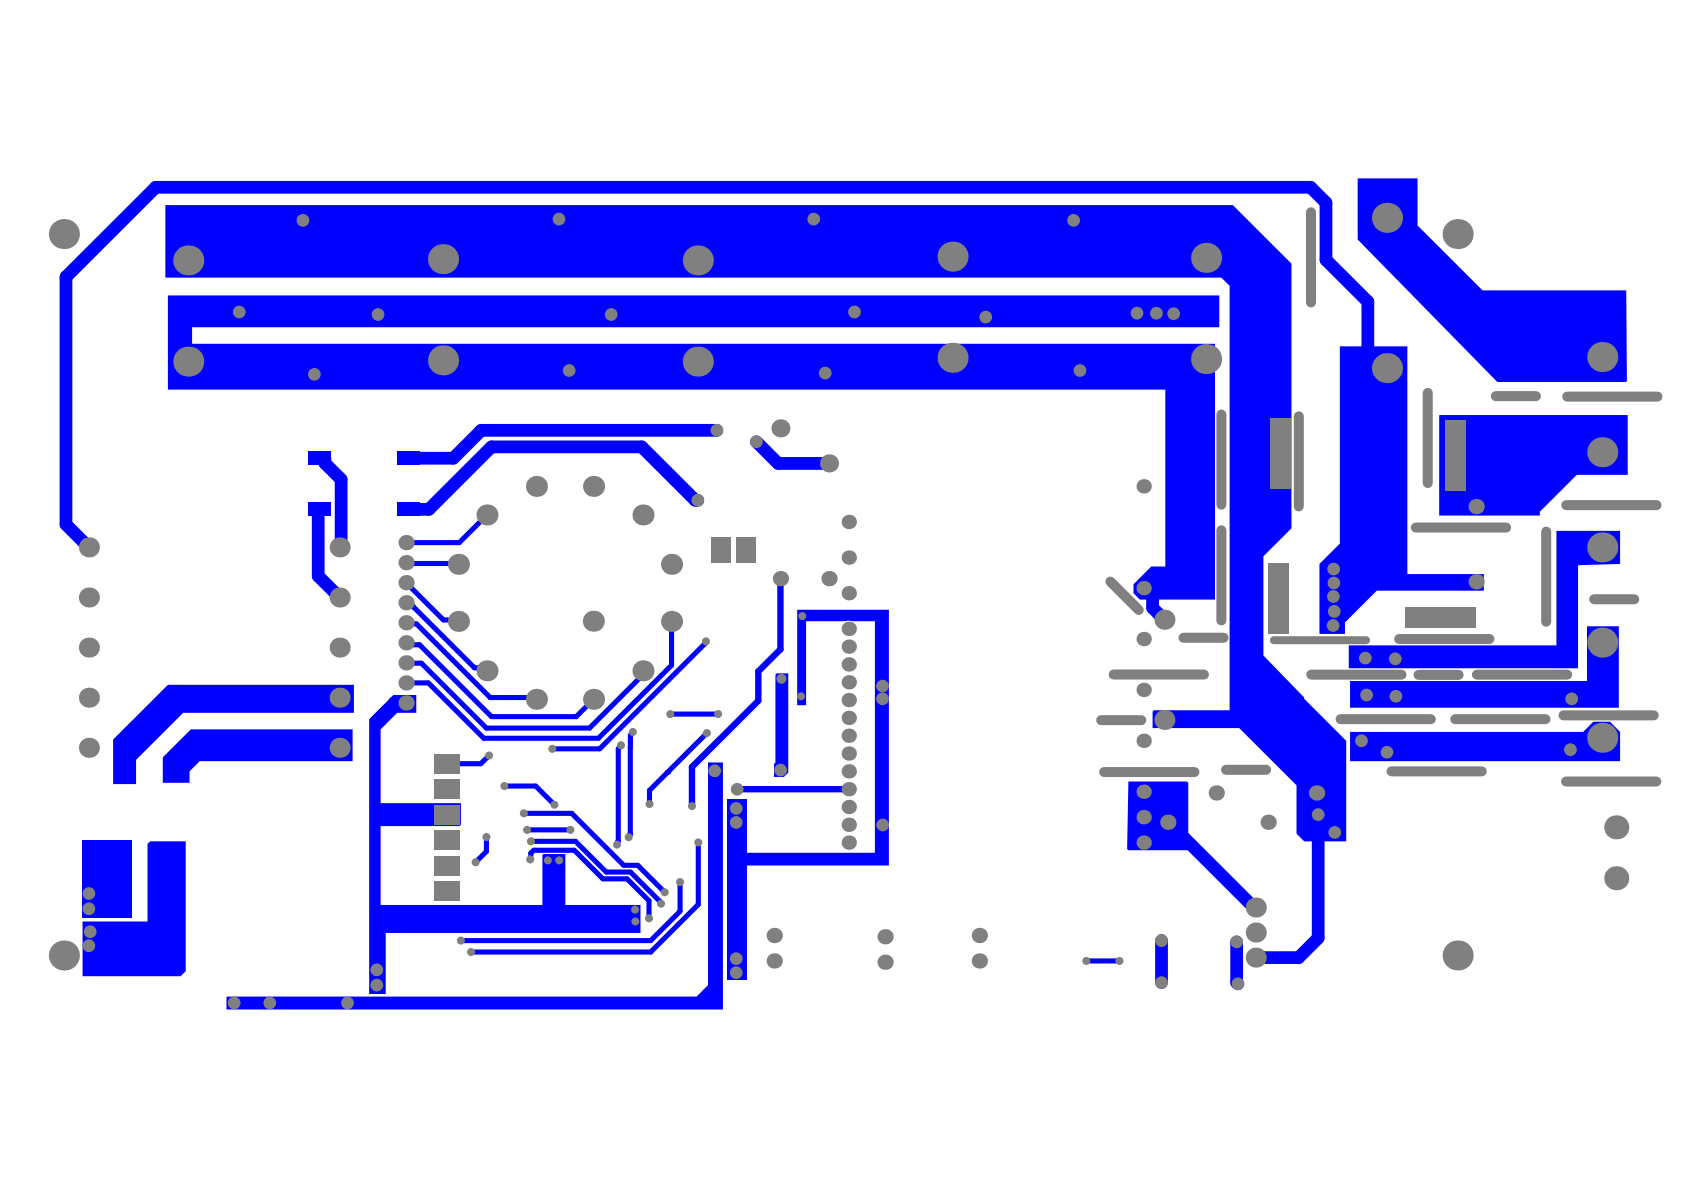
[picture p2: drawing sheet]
<svg xmlns="http://www.w3.org/2000/svg" width="297mm" height="210mm" viewBox="0 0 297 210" stroke-linecap="round" stroke-linejoin="round" font-family="sans-serif">
<g fill="#00f">
<path d="M236.3 61.1h11.9v40.2h13.5v2.9h-18.8l-5.7 5.6v2h-4.5v-12.3l3.6-3.6z"/>
<path d="M29.6 52.1h185.5v5.6h-181.2v2.9h180.4v45.2h-13.2l-1.2-1.2v-1.5l3.2-3.2h2.5v-31.2h-176z"/>
<path d="M29.2 36.2h188.3l10.3 10.3v46.7l-4.9 4.9v17.5l7.1 7.4v.3l7.5 7.4v17.7h-7.5l-1.3-1.3v-8.6l-10.1-10.1h-15.3v-2.9l.2-.2h13.4v-74.9l-1.5-1.4h-186.2z"/>
<path d="M253.9 73.2h33.2v10.6h-9l-6.5 6.5v.6h-17.7z"/>
<path d="M237.9 113.8h36.6v-20.2h11.3v5.9l-7.4 .2v18.2h-40.5z"/>
<path d="M238.1 120.1h41.8v-9.6h5.6v14.3h-47.4z"/>
<path d="M14.6 148.2h8.7v13.7h-8.7z"/>
<path d="M26 148.9l.5-.5h6.3v22.9l-.9 .9h-17.3v-9.7h11.4z"/>
<path d="M40 175.8h82.9l2-2v-39.3h2.6v43.6h-87.5z"/>
<path d="M239.5 31.5h10.5v8.3l11.5 11.4h25.4l.1 16-.2 .2h-22.7l-24.6-25.1z"/>
<path d="M65.1 126.9l4.3-4.3h4v3.1h-3.3l-3 3v13h14.2v3.8l-.2 .2h-14v13.9h28.6v-8.8l.1-.2h3.9v9h13.3v5h-45v10.7h-2.9z"/>
<path d="M238.1 129.1h41.2l1.7-1.8h3l1.8 1.8v5.2h-47.7z"/>
<path d="M128.3 141h3.3v31.9h-3.3z"/>
<path d="M140.6 107.6h16.2v45.1h-25.6v-1.8l.4-.5h22.7v-40.8l-4.4-.1-7.7 .1v14.8h-1.6z"/>
<path d="M199 137.9h10.4l.2 .2v11.9h-10.6l-.2-.3z"/>
<path d="M136.8 119l.2-.2h2v17.5l-.7 .7h-1.8v-2.2l.3-.3z"/>
<path d="M28.7 133.6l5-4.9h28.5v5.6h-27l-1.8 1.8v2h-4.7zM58.6 131.9a1.31 1.31 0 0 0 2.6 0 1.31 1.31 0 0 0-2.6 0z"/>
<path d="M20 130.4l9.6-9.6h32.8v4.9h-30.1l-8.3 8.3v4.3h-4zM58.6 123.1a1.31 1.31 0 0 0 2.6 0 1.31 1.31 0 0 0-2.6 0z"/>
</g>
<g fill="none" stroke="#00f" stroke-width=".9">
<path d="M124.5 113.1l-.1 .4-18.6 18.6h-8.4M86.3 133.3l-1.5 1.4h-6M86.3 133.3h.1M89 138.6h5.5l3.3 3.4M109.1 132.1v16.3l-.3 .6M111.2 129.7v2.1M114.6 139.4v2.4M118.2 126h8.5M118.2 126h.1M124.7 129.3l-6.9 6.9M126.7 125.9v.1M85.8 147.7v2.5l-2 2"/>
<path d="M85.8 147.6v.1M93 146.4h7.6M93.5 151.6l.1-.1v-1l.6-.5h7.1l5 5h4.3l3.9 3.9v3.1M93.7 148.4h7.8l5.4 5.4M100.8 143.5l9.2 9.1M111.1 147.3l-.2 .4M112.5 152.6l4.7 4.8M116.3 159l.3 .4M120 155.6v5.1M123.2 148.6v10.9l-8.4 8.4h-31.7"/>
</g>
<path d="M86.7 78.8h26.5l9.4 9.4h.5M241.3 65.2v-12l-7.4-7.4v-10l-2.7-2.8h-203.7l-15.9 15.8v43.7M203.3 105.3v1.9l2.1 2.1" fill="none" stroke="#00f" stroke-width="2.2"/>
<path d="M118.4 109.1l.1 .1M137.7 102.1v12.4l-3.9 3.9v5.2" fill="none" stroke="#00f" stroke-width="1.1"/>
<circle cx="117.8" cy="136.2" r=".45" fill="#00f"/>
<path d="M133.8 123.6l-11.7 11.7v6.9M78.8 143.7l-.7 .7" fill="none" stroke="#00f" stroke-width="1.1"/>
<path d="M85.9 90.8l-4.9 4.9M109.6 131.5l-.5 .6M111.2 131.8l-.1 15.5M111.6 129.1l-.4 .6M117.8 136.2l-3.2 3.2M92.4 143.5h8.4M111.2 147l-.1 .1M116.3 158.9v.1M119.9 155.5l.1 .1M120 160.7l-5.2 5.2h-33.5M191.6 169.5h5.9" fill="none" stroke="#00f" stroke-width=".9"/>
<path d="M69.6 123.9l2 .1M201.7 148.6l.1 .1" fill="none" stroke="#00f" stroke-width="2.2"/>
<circle cx="85.9" cy="90.8" r=".45" fill="#00f"/>
<path d="M71.6 95.7h9.4M71.6 99.2l.2 .2h8.9l.2 .1M71.6 116.9l2.7 .1 11.5 11.4h18.2l9.4-9.4v-.7M71.6 113.4l.4 .3h2l12.7 12.7h14.9l3.1-3M71.6 102.8l6.6 6.5h2.4l.3 .3M71.6 106.3h.5l.8 .7 10.8 10.8h1.7l.5 .5M71.6 109.9l.2 .1h1.7l13 13h7.8l.3 .4M118.5 109.6v7.7l-12.9 12.9h-20.3l-9.7-9.7h-4" fill="none" stroke="#00f" stroke-width=".9"/>
<path d="M86.7 78.8l-11 11M126.5 75.9h-41.6l-4.9 4.9M133.4 77.9l3.8 3.8h9M11.6 92.5l4.1 4.1" fill="none" stroke="#00f" stroke-width="2.2"/>
<g fill="#00f">
<circle cx="59.9" cy="131.9" r="1.12"/>
<circle cx="59.9" cy="123.1" r="1.12"/>
</g>
<path d="M56.4 89.8l-.3 .1v11.7l3.8 3.8M56.4 80.8l.9 .1v.8l2.9 2.9v11.3l-.3 .3v.4M72 89.8h3.7M72 80.8h8M201.7 103.7l1.6 1.6M206 145l15.2 15.1h.3l-.2-.2M232.5 143.7v21.8l-3.4 3.4h-7.6M204.9 165.9v7.4M218.1 166.1v7.2l.3 .2" fill="none" stroke="#00f" stroke-width="2.2"/>
<path d="M130 139.2h19.7M130 139.2h.1M149.7 139.2h.1" fill="none" stroke="#00f" stroke-width="1.1"/>
<path d="M141.3 122.7v.1M106.9 153.8h4.3" fill="none" stroke="#00f" stroke-width=".9"/>
<circle cx="117.2" cy="157.4" r=".45" fill="#00f"/>
<path d="M110 152.6h2.5M111.2 153.8l5.1 5.1" fill="none" stroke="#00f" stroke-width=".9"/>
<g fill="#808080">
<circle cx="116.6" cy="159.4" r=".71"/>
<circle cx="114.5" cy="162" r=".71"/>
<circle cx="117.2" cy="157.4" r=".71"/>
<circle cx="112" cy="160.5" r=".71"/>
<circle cx="112.1" cy="162.5" r=".71"/>
<circle cx="81.3" cy="165.9" r=".71"/>
<circle cx="83.1" cy="167.9" r=".71"/>
<circle cx="120" cy="155.6" r=".71"/>
<circle cx="83.9" cy="152.1" r=".71"/>
<circle cx="93" cy="146.4" r=".71"/>
<circle cx="100.6" cy="146.4" r=".71"/>
<circle cx="93.7" cy="148.4" r=".71"/>
<circle cx="93.5" cy="151.6" r=".71"/>
<circle cx="96.6" cy="151.8" r=".71"/>
<circle cx="85.8" cy="147.6" r=".71"/>
<circle cx="86.3" cy="133.3" r=".71"/>
<circle cx="97.8" cy="142" r=".71"/>
<circle cx="89" cy="138.6" r=".71"/>
<circle cx="92.4" cy="143.5" r=".71"/>
<circle cx="98.6" cy="151.8" r=".71"/>
<circle cx="124.7" cy="129.3" r=".71"/>
<circle cx="126.7" cy="125.9" r=".71"/>
<circle cx="118.2" cy="126" r=".71"/>
<circle cx="111.6" cy="129.1" r=".71"/>
<circle cx="110.9" cy="147.7" r=".71"/>
<circle cx="108.8" cy="149" r=".71"/>
<circle cx="109.5" cy="131.5" r=".71"/>
<circle cx="114.6" cy="141.8" r=".71"/>
<circle cx="124.5" cy="113.1" r=".71"/>
<circle cx="97.4" cy="132.1" r=".71"/>
<circle cx="137.8" cy="119.7" r=".88"/>
<circle cx="41.3" cy="176.9" r="1.12"/>
<circle cx="137.7" cy="135.8" r="1.12"/>
<circle cx="141.3" cy="122.8" r=".71"/>
<circle cx="235.2" cy="110.3" r="1.12"/>
<circle cx="235.3" cy="107.8" r="1.12"/>
<circle cx="235.2" cy="105.2" r="1.12"/>
<circle cx="235.3" cy="102.8" r="1.12"/>
<circle cx="235.2" cy="100.4" r="1.12"/>
<circle cx="61.3" cy="176.9" r="1.12"/>
<circle cx="47.6" cy="176.9" r="1.12"/>
<circle cx="122.1" cy="142.2" r=".71"/>
<circle cx="129.9" cy="171.6" r="1.12"/>
<circle cx="129.9" cy="169.1" r="1.12"/>
<circle cx="123.2" cy="148.6" r=".71"/>
<circle cx="277" cy="132.2" r="1.12"/>
<circle cx="141.5" cy="108.7" r=".71"/>
<circle cx="155.7" cy="145.5" r="1.12"/>
<circle cx="129.9" cy="145.1" r="1.12"/>
<circle cx="129.9" cy="142.6" r="1.12"/>
<circle cx="191.6" cy="169.5" r=".71"/>
<circle cx="197.5" cy="169.5" r=".71"/>
<circle cx="126.1" cy="136" r="1.12"/>
<circle cx="66.5" cy="171.1" r="1.12"/>
<circle cx="66.5" cy="173.8" r="1.12"/>
<circle cx="126.5" cy="75.9" r="1.12"/>
<circle cx="133.4" cy="77.9" r="1.12"/>
<circle cx="53.4" cy="38.9" r="1.12"/>
<circle cx="98.6" cy="38.6" r="1.12"/>
<circle cx="143.5" cy="38.6" r="1.12"/>
<circle cx="189.4" cy="38.9" r="1.12"/>
<circle cx="130" cy="139.2" r="1.12"/>
<circle cx="246.1" cy="116.2" r="1.12"/>
<circle cx="240.8" cy="116.1" r="1.12"/>
<circle cx="277.2" cy="123.3" r="1.12"/>
<circle cx="246.2" cy="122.8" r="1.12"/>
<circle cx="241.1" cy="122.6" r="1.12"/>
<circle cx="244.6" cy="132.7" r="1.12"/>
<circle cx="240.2" cy="130.7" r="1.12"/>
<circle cx="123.1" cy="88.3" r="1.12"/>
<circle cx="204.9" cy="165.9" r="1.12"/>
<circle cx="204.9" cy="173.3" r="1.12"/>
<circle cx="218.4" cy="173.5" r="1.12"/>
<circle cx="218.1" cy="166.1" r="1.12"/>
<circle cx="15.9" cy="164.3" r="1.12"/>
<circle cx="15.7" cy="160.3" r="1.12"/>
<circle cx="15.7" cy="166.8" r="1.12"/>
<circle cx="15.7" cy="157.6" r="1.12"/>
<circle cx="173.9" cy="55.9" r="1.12"/>
<circle cx="150.7" cy="55" r="1.12"/>
<circle cx="107.8" cy="55.5" r="1.12"/>
<circle cx="66.7" cy="55.5" r="1.12"/>
<circle cx="42.2" cy="55" r="1.12"/>
<circle cx="55.5" cy="66" r="1.12"/>
<circle cx="100.4" cy="65.4" r="1.12"/>
<circle cx="145.6" cy="65.8" r="1.12"/>
<circle cx="190.5" cy="65.4" r="1.12"/>
<circle cx="207" cy="55.3" r="1.12"/>
<circle cx="204" cy="55.3" r="1.12"/>
<circle cx="200.6" cy="55.2" r="1.12"/>
<circle cx="232.5" cy="143.7" r="1.12"/>
<circle cx="235.4" cy="146.8" r="1.12"/>
<circle cx="155.7" cy="121" r="1.12"/>
<circle cx="155.7" cy="123.3" r="1.12"/>
<circle cx="221.5" cy="160.1" r="1.77"/>
<circle cx="223.7" cy="145" r="1.35"/>
<circle cx="232.2" cy="139.9" r="1.35"/>
<circle cx="221.5" cy="168.9" r="1.77"/>
<circle cx="221.5" cy="164.5" r="1.77"/>
<circle cx="214.5" cy="139.9" r="1.35"/>
</g>
<path d="M216.3 135.8h7M245.4 136.1h16" fill="none" stroke="#808080" stroke-width="1.8"/>
<g fill="#808080">
<circle cx="257.1" cy="168.5" r="2.65"/>
<circle cx="285.1" cy="145.9" r="2.12"/>
</g>
<path d="M276.2 137.9h16" fill="none" stroke="#808080" stroke-width="1.8"/>
<g fill="#808080">
<circle cx="285.1" cy="154.9" r="2.12"/>
<circle cx="282.6" cy="130.1" r="2.65"/>
</g>
<path d="M250.2 119h7.1M260.5 119h15.9M256.7 126.9h15.9M275.8 126.2h15.9" fill="none" stroke="#808080" stroke-width="1.8"/>
<g fill="#808080">
<circle cx="282.6" cy="79.8" r="2.65"/>
<circle cx="282.6" cy="113.3" r="2.65"/>
</g>
<g fill="#808080">
<path d="M247.9 107.2h12.4v3.6h-12.4z" fill-rule="evenodd"/>
<path d="M255 74.1h3.6v12.4h-3.6z" fill-rule="evenodd"/>
</g>
<path d="M249.7 93.1h16" fill="none" stroke="#808080" stroke-width="1.8"/>
<circle cx="282.6" cy="96.6" r="2.65" fill="#808080"/>
<path d="M276.3 89.1h15.9M281.2 105.7h7.1" fill="none" stroke="#808080" stroke-width="1.8"/>
<circle cx="260.4" cy="89.4" r="1.35" fill="#808080"/>
<path d="M272.7 93.8v15.9M246.8 112.7h15.9" fill="none" stroke="#808080" stroke-width="1.8"/>
<circle cx="260.4" cy="102.6" r="1.35" fill="#808080"/>
<path d="M223.8 99.4h3.6v12.4h-3.6z" fill-rule="evenodd" fill="#808080"/>
<path d="M215.4 93.5v15.9" fill="none" stroke="#808080" stroke-width="1.8"/>
<path d="M224 73.9h3.6v12.3h-3.6z" fill-rule="evenodd" fill="#808080"/>
<path d="M231.3 119h15.9M236.5 126.9h15.9" fill="none" stroke="#808080" stroke-width="1.8"/>
<path d="M224.7 112.9h16.3" fill="none" stroke="#808080" stroke-width="1.4"/>
<g fill="#808080">
<circle cx="149.7" cy="98.4" r="1.27"/>
<circle cx="149.7" cy="114.1" r="1.27"/>
<circle cx="149.7" cy="104.6" r="1.27"/>
<circle cx="149.7" cy="110.9" r="1.27"/>
<circle cx="201.7" cy="148.6" r="1.27"/>
<circle cx="156.1" cy="165.2" r="1.35"/>
<circle cx="172.7" cy="169.5" r="1.35"/>
<circle cx="156.1" cy="169.7" r="1.35"/>
<circle cx="172.7" cy="165" r="1.35"/>
<circle cx="206" cy="145" r="1.35"/>
</g>
<path d="M196.4 119h16M194.8 136.2h15.9" fill="none" stroke="#808080" stroke-width="1.8"/>
<g fill="#808080">
<circle cx="205.4" cy="127" r="1.77"/>
<circle cx="201.7" cy="121.7" r="1.27"/>
<circle cx="201.7" cy="130.7" r="1.27"/>
<circle cx="205.4" cy="109.3" r="1.77"/>
</g>
<path d="M231.2 37.4v15.9M195.9 102.6l5 5M208.8 112.5h7M194.2 127h7.1" fill="none" stroke="#808080" stroke-width="1.8"/>
<g fill="#808080">
<circle cx="212.7" cy="63.3" r="2.65"/>
<circle cx="168" cy="63.1" r="2.65"/>
<circle cx="201.7" cy="85.8" r="1.27"/>
<circle cx="212.7" cy="45.5" r="2.65"/>
<circle cx="168" cy="45.3" r="2.65"/>
</g>
<path d="M215.4 73.1v15.9M229.1 73.4v15.9" fill="none" stroke="#808080" stroke-width="1.8"/>
<g fill="#808080">
<circle cx="149.7" cy="129.8" r="1.27"/>
<circle cx="149.7" cy="126.6" r="1.27"/>
<circle cx="149.7" cy="132.9" r="1.27"/>
<circle cx="149.7" cy="123.5" r="1.27"/>
<circle cx="11.3" cy="168.5" r="2.65"/>
<circle cx="136.6" cy="169.5" r="1.35"/>
<circle cx="136.6" cy="165" r="1.35"/>
<circle cx="59.9" cy="114.2" r="1.77"/>
<circle cx="15.7" cy="114.2" r="1.77"/>
<circle cx="71.6" cy="116.9" r="1.35"/>
<circle cx="15.7" cy="105.4" r="1.77"/>
<circle cx="59.9" cy="105.4" r="1.77"/>
<circle cx="71.6" cy="113.4" r="1.35"/>
<circle cx="85.9" cy="118.3" r="1.86"/>
<circle cx="71.6" cy="109.9" r="1.35"/>
<circle cx="59.9" cy="131.9" r="1.77"/>
<circle cx="71.6" cy="124" r="1.35"/>
<circle cx="71.6" cy="106.3" r="1.35"/>
<circle cx="15.7" cy="123.1" r="1.77"/>
<circle cx="80.9" cy="109.6" r="1.86"/>
<circle cx="71.6" cy="120.5" r="1.35"/>
<circle cx="59.9" cy="123.1" r="1.77"/>
<circle cx="15.7" cy="131.9" r="1.77"/>
<circle cx="71.6" cy="95.7" r="1.35"/>
<circle cx="80.9" cy="99.5" r="1.86"/>
<circle cx="78.1" cy="45.7" r="2.65"/>
<circle cx="33.2" cy="63.8" r="2.65"/>
<circle cx="33.2" cy="45.9" r="2.65"/>
<circle cx="85.9" cy="90.8" r="1.86"/>
<circle cx="71.6" cy="99.2" r="1.35"/>
<circle cx="15.7" cy="96.6" r="1.77"/>
<circle cx="11.3" cy="41.3" r="2.65"/>
<circle cx="59.9" cy="96.6" r="1.77"/>
<circle cx="78.1" cy="63.6" r="2.65"/>
<circle cx="118.5" cy="99.5" r="1.86"/>
<circle cx="118.5" cy="109.6" r="1.86"/>
<circle cx="104.7" cy="109.6" r="1.86"/>
<circle cx="137.7" cy="102.1" r="1.35"/>
<circle cx="113.4" cy="90.8" r="1.86"/>
<circle cx="94.6" cy="85.8" r="1.86"/>
<circle cx="104.7" cy="85.8" r="1.86"/>
<circle cx="123.1" cy="45.9" r="2.65"/>
<circle cx="137.7" cy="75.6" r="1.59"/>
<circle cx="123.1" cy="63.8" r="2.65"/>
<circle cx="149.7" cy="92.1" r="1.27"/>
<circle cx="113.4" cy="118.3" r="1.86"/>
<circle cx="94.6" cy="123.4" r="1.86"/>
<circle cx="104.7" cy="123.4" r="1.86"/>
<circle cx="146.2" cy="102.1" r="1.35"/>
<circle cx="244.6" cy="38.4" r="2.65"/>
<circle cx="257.1" cy="41.3" r="2.65"/>
</g>
<g fill="#808080">
<path d="M129.9 94.8h3.3v4.4h-3.3z" fill-rule="evenodd"/>
<path d="M125.5 94.8h3.3v4.4h-3.3z" fill-rule="evenodd"/>
</g>
<path d="M276.4 70h16" fill="none" stroke="#808080" stroke-width="1.8"/>
<g fill="#808080">
<circle cx="244.6" cy="64.9" r="2.65"/>
<circle cx="282.6" cy="63" r="2.65"/>
</g>
<path d="M263.8 69.9h7.1" fill="none" stroke="#808080" stroke-width="1.8"/>
<g fill="#808080">
<path d="M76.6 137.5h4.4v3.4h-4.4z" fill-rule="evenodd"/>
<path d="M76.6 146.5h4.4v3.4h-4.4z" fill-rule="evenodd"/>
<path d="M76.6 142h4.4v3.4h-4.4z" fill-rule="evenodd"/>
<path d="M76.6 155.5h4.4v3.3h-4.4z" fill-rule="evenodd"/>
<path d="M76.6 133h4.4v3.4h-4.4z" fill-rule="evenodd"/>
<path d="M76.6 151h4.4v3.3h-4.4z" fill-rule="evenodd"/>
</g>
<g fill="#808080">
<circle cx="149.7" cy="136.1" r="1.27"/>
<circle cx="149.7" cy="148.6" r="1.27"/>
<circle cx="149.7" cy="145.5" r="1.27"/>
<circle cx="149.7" cy="142.3" r="1.27"/>
<circle cx="149.7" cy="139.2" r="1.27"/>
<circle cx="149.7" cy="120.3" r="1.27"/>
<circle cx="149.7" cy="117.2" r="1.27"/>
<circle cx="146.2" cy="81.7" r="1.59"/>
<circle cx="71.6" cy="102.8" r="1.35"/>
<circle cx="201.7" cy="144.1" r="1.27"/>
<circle cx="201.7" cy="139.6" r="1.27"/>
<circle cx="201.7" cy="103.7" r="1.27"/>
<circle cx="201.7" cy="112.7" r="1.27"/>
</g>
<path d="M251.8 69.3v15.9" fill="none" stroke="#808080" stroke-width="1.8"/>
<g fill="#00f">
<path d="M29.6 133.3h2.4v3.9h-2.4z" fill-rule="evenodd"/>
<path d="M20.5 133.3h2.4v3.9h-2.4z" fill-rule="evenodd"/>
<path d="M20.5 148.8h2.4v4h-2.4z" fill-rule="evenodd"/>
<path d="M29.6 148.8h2.3v4h-2.3z" fill-rule="evenodd"/>
<path d="M70 79.6h4v2.4h-4z" fill-rule="evenodd"/>
<path d="M70 88.6h4v2.4h-4z" fill-rule="evenodd"/>
<path d="M54.4 88.6h4v2.4h-4z" fill-rule="evenodd"/>
<path d="M54.4 79.6h4v2.4h-4z" fill-rule="evenodd"/>
</g>
</svg>
